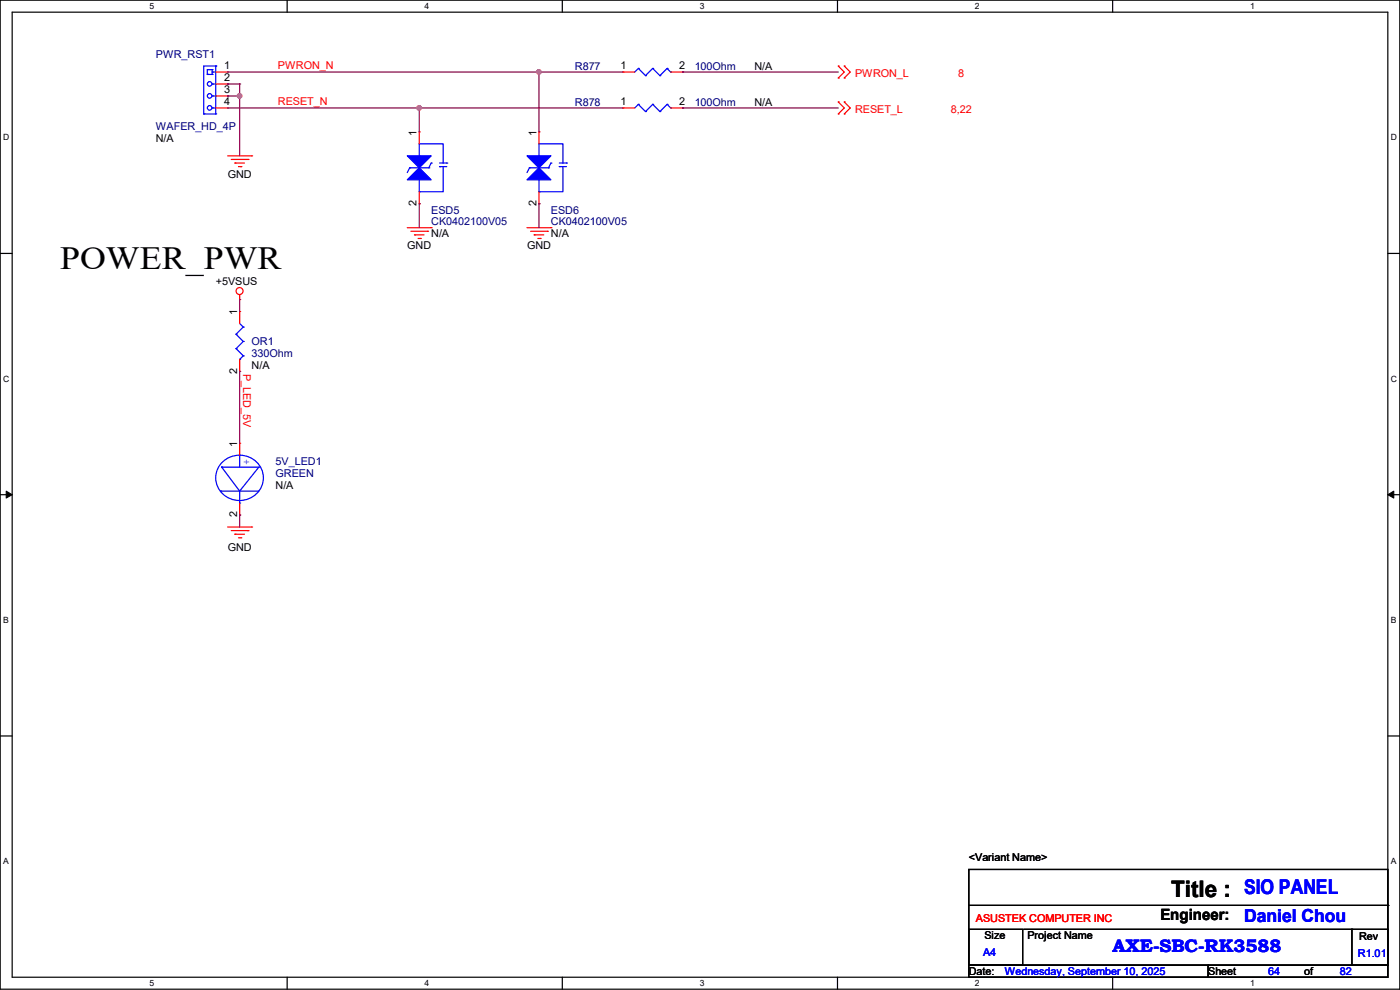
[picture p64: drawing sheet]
<svg xmlns="http://www.w3.org/2000/svg" width="297mm" height="210mm" viewBox="0 0 297 210" stroke-linecap="round" stroke-linejoin="round" font-family="sans-serif">
<defs><g id="words">
<text font-size="6.9" x="12.7" y="57">POWER_PWR</text>
<text font-size="4.8" x="248.5" y="190.2">Title : SIO PANEL</text>
<g font-size="3.8" fill="#00f">
<text x="263.9" y="195.6">Daniel Chou</text>
<text x="236" y="202">AXE-SBC-RK3588</text>
</g>
<text font-size="3.3" x="246.2" y="195.2">Engineer:</text>
<g font-size="2.3" fill="#000080">
<text x="33.1" y="12.3">PWR_RST1</text>
<text x="122" y="14.8">R877</text>
<text x="147.4" y="14.8">100Ohm</text>
<text x="122" y="22.4">R878</text>
<text x="147.4" y="22.4">100Ohm</text>
<text x="33.1" y="27.5">WAFER_HD_4P</text>
<text x="91.5" y="45.3">ESD5</text>
<text x="91.5" y="47.8">CK0402100V05</text>
<text x="116.9" y="45.3">ESD6</text>
<text x="116.9" y="47.8">CK0402100V05</text>
<text x="53.4" y="73.2">OR1</text>
<text x="53.4" y="75.8">330Ohm</text>
<text x="58.5" y="98.6">5V_LED1</text>
<text x="58.5" y="101.2">GREEN</text>
</g>
<g font-size="2.3">
<text x="47.5" y="14.7">1</text>
<text x="47.5" y="17.3">2</text>
<text x="131.6" y="14.7">1</text>
<text x="144.1" y="14.7">2</text>
<text x="160.1" y="14.8">N/A</text>
<text x="47.5" y="19.8">3</text>
<text x="47.5" y="22.4">4</text>
<text x="131.6" y="22.4">1</text>
<text x="144.1" y="22.4">2</text>
<text x="160.1" y="22.4">N/A</text>
<text x="88.4" y="28.7" transform="rotate(-90 88.4 28.7)">1</text>
<text x="113.8" y="28.7" transform="rotate(-90 113.8 28.7)">1</text>
<text x="33.1" y="30.1">N/A</text>
<text x="48.3" y="37.7">GND</text>
<text x="88.4" y="43.7" transform="rotate(-90 88.4 43.7)">2</text>
<text x="113.8" y="43.7" transform="rotate(-90 113.8 43.7)">2</text>
<text x="86.4" y="52.9">GND</text>
<text x="91.5" y="50.4">N/A</text>
<text x="111.8" y="52.9">GND</text>
<text x="116.9" y="50.4">N/A</text>
<text x="45.8" y="60.5">+5VSUS</text>
<text x="50.3" y="66.8" transform="rotate(-90 50.3 66.8)">1</text>
<text x="50.3" y="79.3" transform="rotate(-90 50.3 79.3)">2</text>
<text x="53.4" y="78.3">N/A</text>
<text x="50.3" y="94.8" transform="rotate(-90 50.3 94.8)">1</text>
<text x="58.5" y="103.7">N/A</text>
<text x="50.3" y="109.8" transform="rotate(-90 50.3 109.8)">2</text>
<text x="48.3" y="116.9">GND</text>
<text x="205.5" y="182.7">&lt;Variant Name&gt;</text>
<text x="208.8" y="199.2">Size</text>
<text x="218" y="199.2">Project Name</text>
<text x="288.3" y="199.5">Rev</text>
<text x="205.5" y="206.8">Date:</text>
<text x="256.3" y="206.8">Sheet</text>
<text x="276.7" y="206.8">of</text>
</g>
<g font-size="2.3" fill="#f00">
<text x="59" y="14.6">PWRON_N</text>
<text x="181.4" y="16.3">PWRON_L</text>
<text x="203.2" y="16.3">8</text>
<text x="59" y="22.2">RESET_N</text>
<text x="181.4" y="24">RESET_L</text>
<text x="201.7" y="24">8,22</text>
<text x="51.6" y="79.3" transform="rotate(90 51.6 79.3)">P_LED_5V</text>
<text x="207.1" y="195.7">ASUSTEK COMPUTER INC</text>
</g>
<g font-size="2.3" fill="#00f">
<text x="51.7" y="97.3" transform="rotate(90 51.7 97.3)">+</text>
<text x="208.6" y="202.8">A4</text>
<text x="288.1" y="203">R1.01</text>
<text x="213.2" y="206.8">Wednesday, September 10, 2025</text>
<text x="269" y="206.8">64</text>
<text x="284.3" y="206.8">82</text>
</g>
<g font-size="1.8">
<text x="31.7" y="1.9">5</text>
<text x="90.1" y="1.9">4</text>
<text x="148.5" y="1.9">3</text>
<text x="206.8" y="1.9">2</text>
<text x="265.2" y="1.9">1</text>
<text x=".7" y="29.8">D</text>
<text x="295.1" y="29.8">D</text>
<text x=".7" y="80.9">C</text>
<text x="295.1" y="80.9">C</text>
<text x=".7" y="132.1">B</text>
<text x="295.1" y="132.1">B</text>
<text x=".7" y="183.3">A</text>
<text x="295.1" y="183.3">A</text>
<text x="31.7" y="209.2">5</text>
<text x="90.1" y="209.2">4</text>
<text x="148.5" y="209.2">3</text>
<text x="206.8" y="209.2">2</text>
<text x="265.2" y="209.2">1</text>
</g>
</g></defs>
<path d="M0 0h297v209.8h-297zM2.6 2.6h291.8v204.7h-291.8z" fill="none" stroke="#000" stroke-width=".25"/>
<g fill="#fff">
<path d="M31.7 .3h1v2h-1z"/>
<path d="M31.7 207.6h1v1.9h-1z"/>
</g>
<path d="M60.9 0v2.6M60.9 207.3v2.5" fill="none" stroke="#000" stroke-width=".25"/>
<g fill="#fff">
<path d="M90.1 .3h1v2h-1z"/>
<path d="M90.1 207.6h1v1.9h-1z"/>
</g>
<path d="M119.3 0v2.6M119.3 207.3v2.5" fill="none" stroke="#000" stroke-width=".25"/>
<g fill="#fff">
<path d="M148.5 .3h.9v2h-.9z"/>
<path d="M148.5 207.6h.9v1.9h-.9z"/>
</g>
<path d="M177.7 0v2.6M177.7 207.3v2.5" fill="none" stroke="#000" stroke-width=".25"/>
<g fill="#fff">
<path d="M206.8 .3h1v2h-1z"/>
<path d="M206.8 207.6h1v1.9h-1z"/>
</g>
<path d="M236.1 0v2.6M236.1 207.3v2.5" fill="none" stroke="#000" stroke-width=".25"/>
<g fill="#fff">
<path d="M265.2 .3h1v2h-1z"/>
<path d="M265.2 207.6h1v1.9h-1z"/>
<path d="M.7 28.2h1.2v1.9h-1.2z"/>
<path d="M295.1 28.2h1.2v1.9h-1.2z"/>
<path d="M.7 79.3h1.2v2h-1.2z"/>
<path d="M295.1 79.3h1.2v2h-1.2z"/>
</g>
<path d="M0 53.8h2.6M294.4 53.8h2.6" fill="none" stroke="#000" stroke-width=".25"/>
<g fill="#fff">
<path d="M.7 130.5h1.2v2h-1.2z"/>
<path d="M295.1 130.5h1.1v2h-1.1z"/>
</g>
<path d="M0 104.9h2.6M294.4 104.9h2.6" fill="none" stroke="#000" stroke-width=".25"/>
<path d="M1.3 104.2l1.3 .7-1.3 .8zM294.4 104.9l1.3-.7v1.5z" fill="#000" stroke="#000" stroke-width=".21"/>
<g fill="#fff">
<path d="M.7 181.7h1.2v2h-1.2z"/>
<path d="M295.1 181.7h1.1v2h-1.1z"/>
</g>
<path d="M0 156.1h2.6M294.4 156.1h2.6M205.5 184.4h88.9v20.4h-88.9zM205.5 197.1h11.5v7.7h-11.5zM205.5 192.1h88.9M217.2 197.1h69.6M286.8 197.1h7.6v7.7h-7.6zM286.8 197.1h.1M294.4 192.1h.1M205.5 204.8h50.8v2.5h-50.8zM256.3 204.8h38.1v2.5h-38.1z" fill="none" stroke="#000" stroke-width=".25"/>
<g fill="none" stroke="#f00" stroke-width=".25">
<path d="M45.8 15.3h2.5M45.8 17.8h2.5M48.3 15.3h.1M48.3 17.8h.1M132.1 15.3h.1M132.1 15.3h2.6M142.3 15.3h2.5M144.8 15.3h.1M177.8 14h.1M177.8 16.6h.1M177.8 14l1.3 1.3-1.3 1.3M179.1 14h.1"/>
<path d="M179.1 16.6h.1M179.1 14l1.3 1.3-1.3 1.3M45.8 22.9h2.5M45.8 20.4h2.5M48.3 20.4h.1M48.3 22.9h.1M48.3 33.1h5.1M49.1 33.8h3.5M49.8 34.6h.1M49.8 34.6h2.1M50.6 35.3h.5M51.1 35.3h.1"/>
<path d="M52.6 33.8h.1M53.4 33.1h.1M88.9 28h.1M88.9 28v2.5M114.3 28h.1M114.3 28v2.5M132.1 22.9h.1M132.1 22.9h2.6M142.3 22.9h2.5M144.8 22.9h.1M177.8 21.6h.1M177.8 24.2h.1"/>
<path d="M177.8 21.6l1.3 1.3-1.3 1.3M179.1 21.6h.1M179.1 24.2h.1M179.1 21.6l1.3 1.3-1.3 1.3M86.4 48.3h5.1M87.2 49.1h3.5M87.9 49.8h.1M87.9 49.8h2.1M88.7 50.6h.5M88.9 43.2h.1M88.9 40.7v2.5M89.2 50.6h.1"/>
<path d="M90.7 49.1h.1M91.5 48.3h.1M111.8 48.3h5.1M112.6 49.1h3.5M113.3 49.8h.1M113.3 49.8h2.1M114.1 50.6h.5M114.3 43.2h.1M114.3 40.7v2.5M114.6 50.6h.1M116.1 49.1h.1M116.9 48.3h.1"/>
<path d="M50.8 63.5h.1M50.8 66.1h.1M50.8 78.8h.1M50.8 62.5v1M50.8 66.1v2.5M50.8 76.2v2.6M50.8 94h.1M50.8 94v2.6M48.3 111.8h5.1M49.1 112.6h3.5M49.8 113.3h.1M49.8 113.3h2.1"/>
<path d="M50.6 114.1h.5M50.8 109.3h.1M50.8 106.7v2.6M51.1 114.1h.1M52.6 112.6h.1M53.4 111.8h.1"/>
<circle cx="50.8" cy="61.7" r=".74"/>
</g>
<g fill="none" stroke="#00f" stroke-width=".25">
<path d="M44 14.8h.1M44 15.8h.1M44 14.8v1M44 14.8h1M44 15.8h1M45 14.8h.1M45 15.8h.1M45 15.3h.1M45 17.8h.1M45 14.8v1M45 15.3h.8M45 17.8h.8"/>
<path d="M45.8 14h.1M45.8 14h-2.6v10.2M45.8 14v10.2M135.4 14.5h.1M135.4 14.5l1.5 1.5M135.4 14.5l-.7 .8M136.9 16h.1M138.5 14.5h.1M138.5 14.5l1.5 1.5M138.5 14.5l-1.6 1.5M140 16h.1M141.5 14.5h.1"/>
<path d="M141.5 14.5l.8 .8M141.5 14.5l-1.5 1.5M142.3 15.3h.1M43.2 24.2h.1M43.2 24.2h2.6M45 20.4h.1M45 22.9h.1M45 20.4h.8M45 22.9h.8M45.8 24.2h.1M86.9 35.6h.1M86.9 35.6h4.1"/>
<path d="M86.9 35.6l-.5 1M88.9 33.1h.1M88.9 33.1v-2.6h5.1v4.1M88.9 38.1v2.6M91 35.6h.1M91.5 34.6h.1M91.5 34.6l-.5 1M93.3 35.3h.1M93.3 34.6h1.5M93.3 35.3h1.5M94 35.3v5.4h-5.1M94.8 34.6h.1"/>
<path d="M112.3 35.6h.1M112.3 35.6h4.1M112.3 35.6l-.5 1M114.3 33.1h.1M114.3 33.1v-2.6h5.1v4.1M114.3 38.1v2.6M116.4 35.6h.1M116.9 34.6h.1M116.9 34.6l-.5 1M118.7 35.3h.1M118.7 34.6h1.5M118.7 35.3h1.5"/>
<path d="M119.4 35.3v5.4h-5.1M120.2 34.6h.1M135.4 22.1h.1M135.4 22.1l1.5 1.6M135.4 22.1l-.7 .8M136.9 23.7h.1M138.5 22.1h.1M138.5 22.1l1.5 1.6M138.5 22.1l-1.6 1.6M140 23.7h.1M141.5 22.1h.1M141.5 22.1l.8 .8"/>
<path d="M141.5 22.1l-1.5 1.6M142.3 22.9h.1M88.9 40.7h.1M114.3 40.7h.1M50.1 74h.1M50.1 70.9h.1M50.1 74l1.5 1.5M50.1 70.9l1.5 1.5M50.8 76.2h.1M50.8 68.6l.8 .8M51.6 75.5h.1M51.6 69.4h.1"/>
<path d="M51.6 72.4h.1M51.6 75.5l-.8 .7M51.6 72.4l-1.5 1.6M51.6 69.4l-1.5 1.5M47 98.3a5 5 0 0 1 6.2-1.2 5 5 0 0 1 2.4 5.9 5.1 5.1 0 0 1-6 3 5.1 5.1 0 0 1-3.8-5.5l.3-.8zM47 99.1h.1M47 99.1h7.9M47 99.1l3.8 5.1M50.8 96.6h.1M50.8 96.6v2.5M54.9 99.1h.1M54.9 99.1l-4.1 5.1"/>
<path d="M46.8 104.2h.1M46.8 104.2h8.1M50.8 106.7h.1M50.8 104.2v2.5"/>
<circle cx="44.5" cy="17.8" r=".49"/>
<circle cx="44.5" cy="20.3" r=".49"/>
<circle cx="44.5" cy="22.9" r=".49"/>
</g>
<g fill="#00f" stroke="#00f" stroke-width=".25">
<path d="M86.4 33.1h5.1l-2.6 2.5z"/>
<path d="M88.9 35.6l2.6 2.5h-5.1z"/>
<path d="M111.8 33.1h5.1l-2.6 2.5z"/>
<path d="M114.3 35.6l2.6 2.5h-5.1z"/>
</g>
<g fill="none" stroke="#800040" stroke-width=".25">
<path d="M48.3 17.8h.1M48.3 17.8h2.5M48.3 15.3h83.8M50.8 17.8h.1M50.8 17.8v15.3M114.3 15.3h.1M114.3 15.3v12.7M144.8 15.3h.1M144.8 15.3h33M48.3 20.4h.1M48.3 20.4h2.5M48.3 22.9h83.8"/>
<path d="M50.8 20.4h.1M88.9 22.9h.1M88.9 22.9v5.1M144.8 22.9h.1M144.8 22.9h33M88.9 43.2h.1M88.9 43.2v5.1M114.3 43.2h.1M114.3 43.2v5.1M50.8 78.8h.1M50.8 63.5h.1M50.8 63.5v2.6"/>
<path d="M50.8 78.8v15.2M50.8 109.3h.1M50.8 109.3v2.5"/>
</g>
<g fill="#f0f" stroke="#f0f" stroke-width=".25">
<circle cx="50.8" cy="20.3" r=".49"/>
<circle cx="114.3" cy="15.3" r=".49"/>
<circle cx="88.9" cy="22.9" r=".49"/>
</g>
<use href="#words"/>
</svg>
